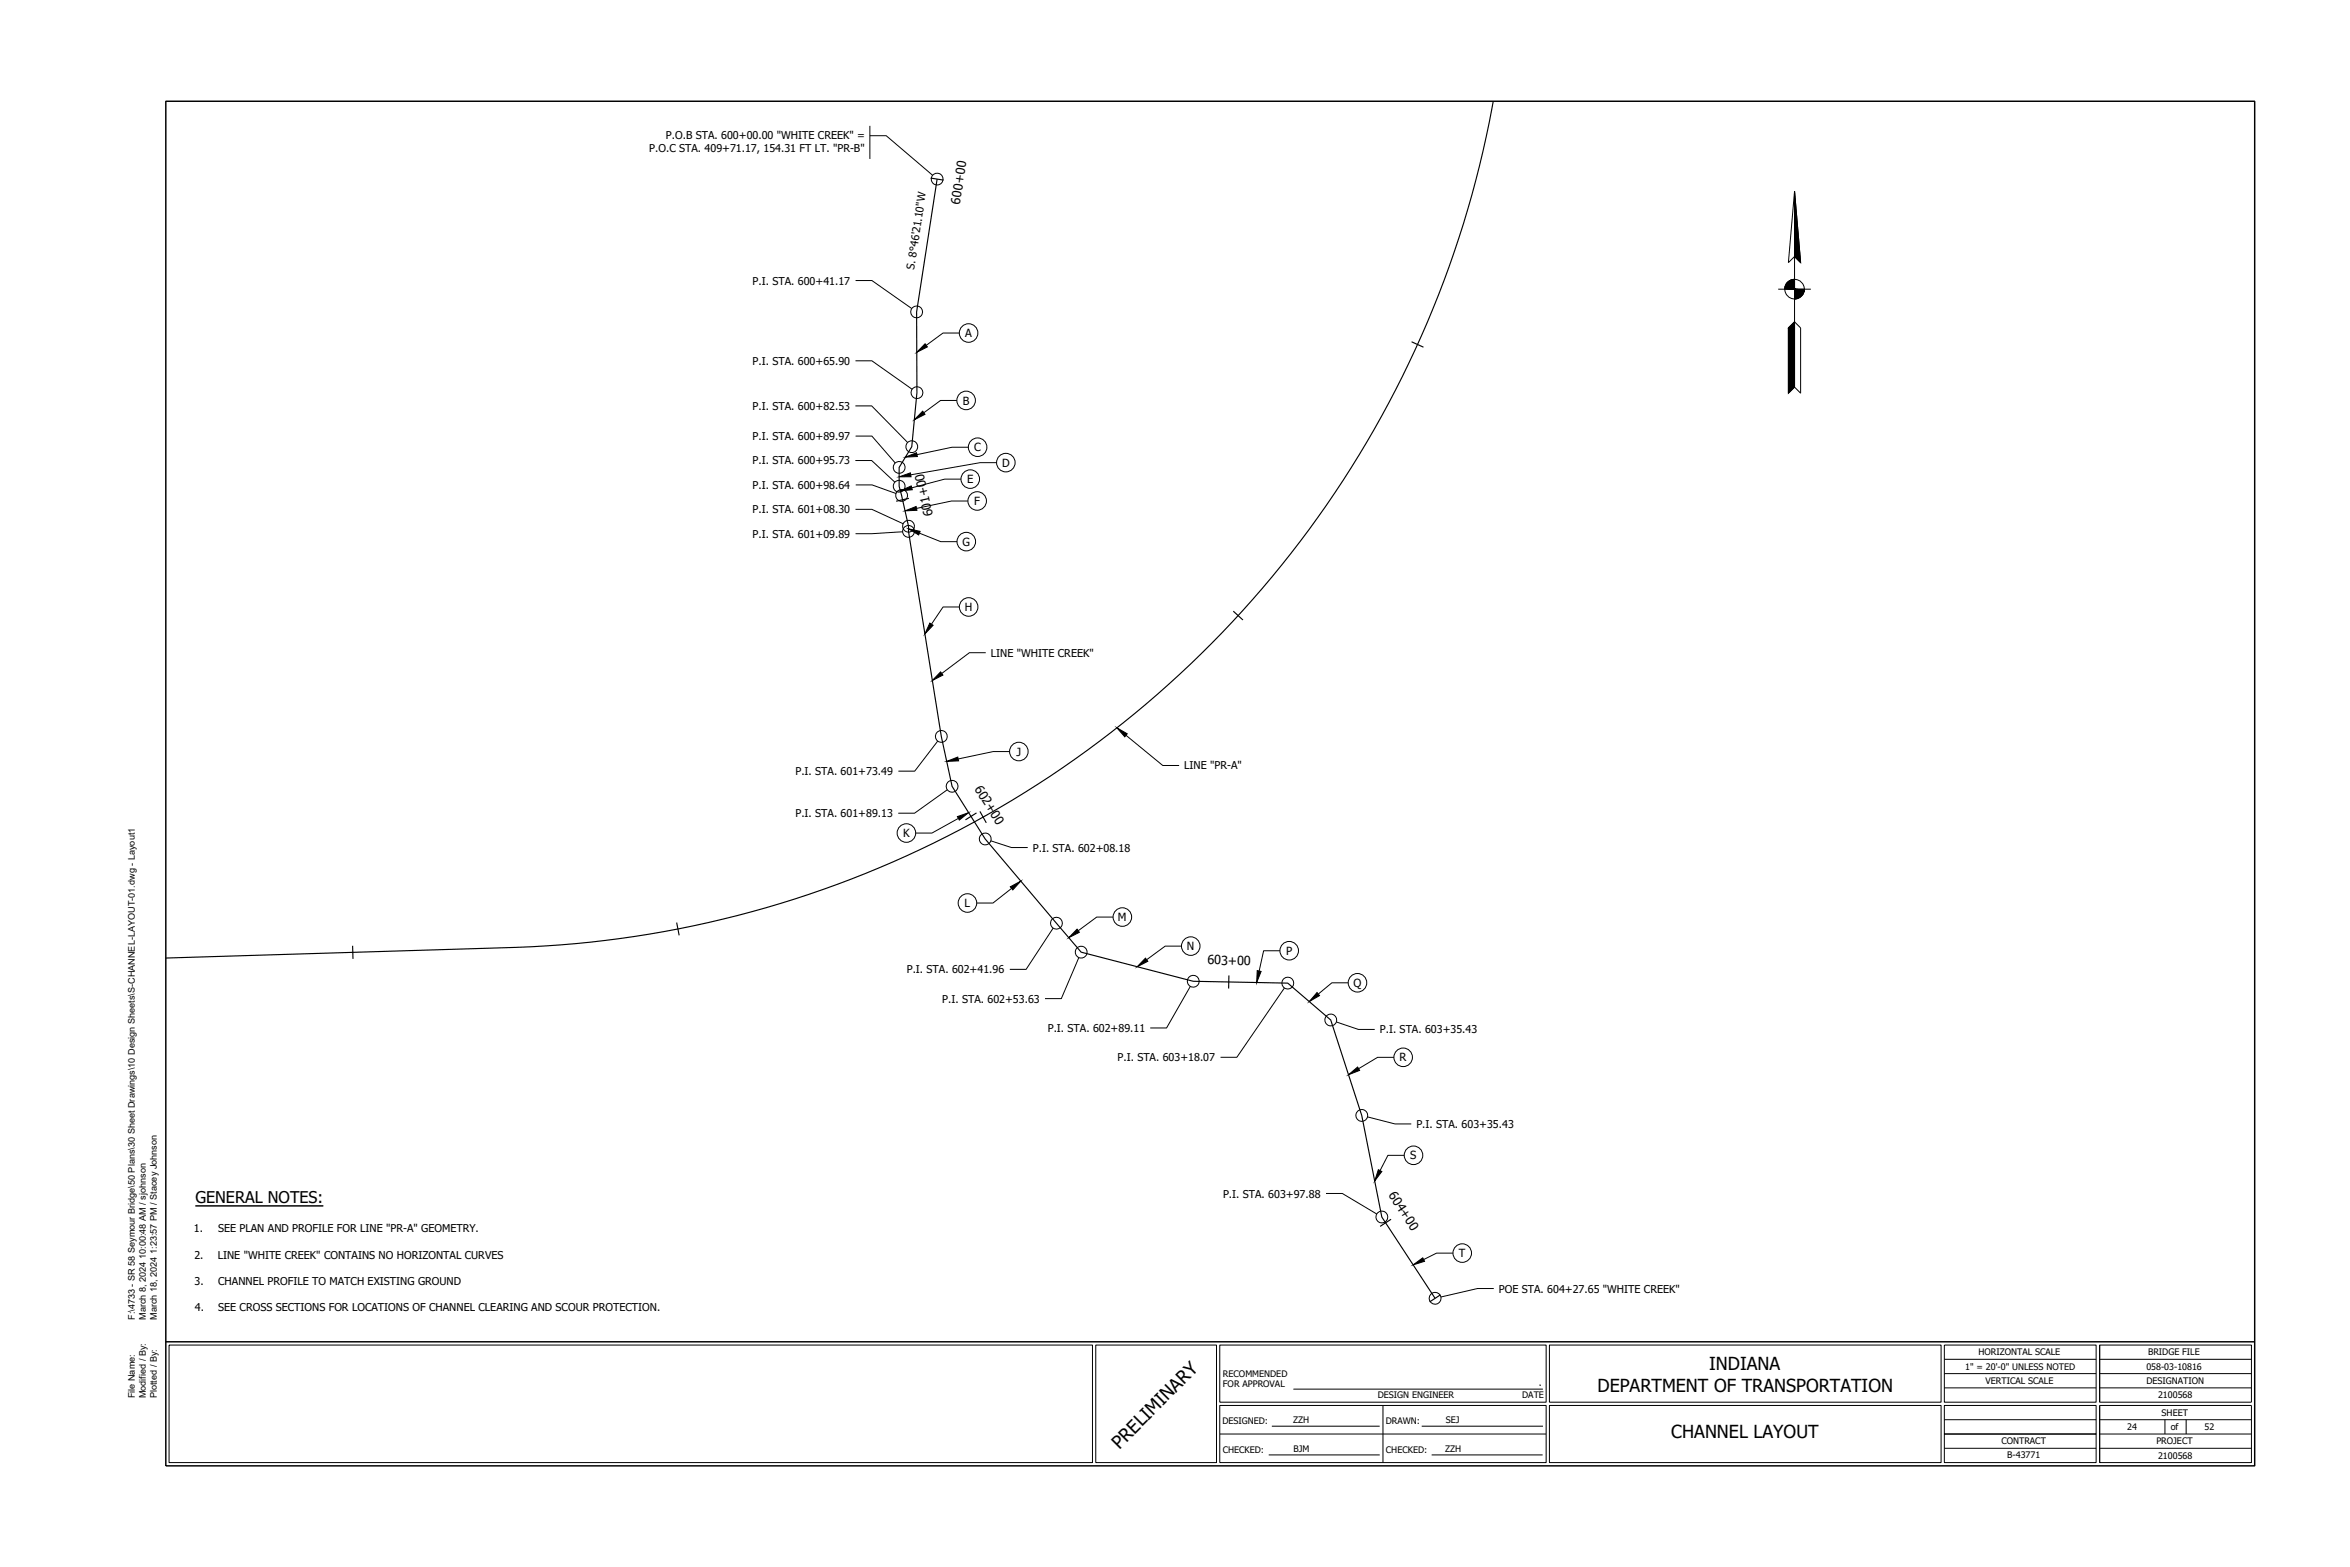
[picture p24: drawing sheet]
<svg xmlns="http://www.w3.org/2000/svg" width="914mm" height="610mm" viewBox="0 0 914 610" stroke-linecap="round" stroke-linejoin="round" font-family="sans-serif">
<defs><g id="words">
<text font-size="7.1" x="435.6" y="563.9" transform="rotate(-45 435.6 563.9)">PRELIMINARY</text>
<g font-size="7">
<text x="665.1" y="533">INDIANA</text>
<text x="621.6" y="541.6">DEPARTMENT OF TRANSPORTATION</text>
<text x="650.3" y="559.6">CHANNEL LAYOUT</text>
</g>
<text font-size="6.3" x="76" y="467.8">GENERAL NOTES:</text>
<text font-size="5.9" x="598.8" y="539.2">.</text>
<g font-size="4.9">
<text x="373.5" y="79.6" transform="rotate(-81 373.5 79.6)">600+00</text>
<text x="363.1" y="200.4" transform="rotate(-103 363.1 200.4)">601+00</text>
<text x="379" y="306.9" transform="rotate(58 379 306.9)">602+00</text>
<text x="469.8" y="375.1" transform="rotate(1 469.8 375.1)">603+00</text>
<text x="540.2" y="464.9" transform="rotate(57 540.2 464.9)">604+00</text>
</g>
<g font-size="4.4">
<text x="375.6" y="131.1">A</text>
<text x="374.6" y="157.4">B</text>
<text x="379.1" y="175.6">C</text>
<text x="389.9" y="181.6">D</text>
<text x="376.3" y="188">E</text>
<text x="379.1" y="196.5">F</text>
<text x="374.5" y="212.3">G</text>
<text x="375.4" y="237.7">H</text>
<text x="395.5" y="294">J</text>
<text x="351.4" y="325.7">K</text>
<text x="375.3" y="352.9">L</text>
<text x="435" y="358.4">M</text>
<text x="461.9" y="369.7">N</text>
<text x="500.4" y="371.5">P</text>
<text x="526.6" y="383.9">Q</text>
<text x="544.6" y="412.9">R</text>
<text x="548.8" y="451">S</text>
<text x="567.7" y="489.1">T</text>
</g>
<g font-size="4.2">
<text x="259.1" y="54">P.O.B STA. 600+00.00 &quot;WHITE CREEK&quot; =</text>
<text x="252.6" y="59.1">P.O.C STA. 409+71.17, 154.31 FT LT. &quot;PR-B&quot;</text>
<text x="355.7" y="105.2" transform="rotate(-81 355.7 105.2)">S. 8°46'21.10&quot;W</text>
<text x="292.8" y="110.7">P.I. STA. 600+41.17</text>
<text x="292.8" y="141.9">P.I. STA. 600+65.90</text>
<text x="292.8" y="159.5">P.I. STA. 600+82.53</text>
<text x="292.8" y="171.2">P.I. STA. 600+89.97</text>
<text x="292.8" y="180.7">P.I. STA. 600+95.73</text>
<text x="292.8" y="190.2">P.I. STA. 600+98.64</text>
<text x="292.8" y="199.7">P.I. STA. 601+08.30</text>
<text x="292.8" y="209.2">P.I. STA. 601+09.89</text>
<text x="385.5" y="255.5">LINE &quot;WHITE CREEK&quot;</text>
<text x="460.8" y="299.3">LINE &quot;PR-A&quot;</text>
<text x="309.5" y="301.5">P.I. STA. 601+73.49</text>
<text x="309.5" y="317.9">P.I. STA. 601+89.13</text>
<text x="401.9" y="331.3">P.I. STA. 602+08.18</text>
<text x="352.8" y="378.7">P.I. STA. 602+41.96</text>
<text x="366.6" y="390.1">P.I. STA. 602+53.63</text>
<text x="407.7" y="401.5">P.I. STA. 602+89.11</text>
<text x="536.9" y="402">P.I. STA. 603+35.43</text>
<text x="434.8" y="412.9">P.I. STA. 603+18.07</text>
<text x="551.1" y="438.8">P.I. STA. 603+35.43</text>
<text x="475.9" y="465.9">P.I. STA. 603+97.88</text>
<text x="75.4" y="479.4">1.</text>
<text x="84.9" y="479.4">SEE PLAN AND PROFILE FOR LINE &quot;PR-A&quot; GEOMETRY.</text>
<text x="75.6" y="489.6">2.</text>
<text x="84.7" y="489.6">LINE &quot;WHITE CREEK&quot; CONTAINS NO HORIZONTAL CURVES</text>
<text x="75.7" y="499.9">3.</text>
<text x="84.9" y="499.9">CHANNEL PROFILE TO MATCH EXISTING GROUND</text>
<text x="583.2" y="502.8">POE STA. 604+27.65 &quot;WHITE CREEK&quot;</text>
<text x="75.8" y="510.1">4.</text>
<text x="84.9" y="510.1">SEE CROSS SECTIONS FOR LOCATIONS OF CHANNEL CLEARING AND SCOUR PROTECTION.</text>
</g>
<g font-size="3.5">
<text x="52.4" y="513.5" transform="rotate(-90 52.4 513.5)">F:\4733 - SR 58 Seymour Bridge\50 Plans\30 Sheet Drawings\10 Design Sheets\S-CHANNEL-LAYOUT-01.dwg - Layout1</text>
<text x="56.7" y="513.5" transform="rotate(-90 56.7 513.5)">March 8, 2024 10:00:48 AM / sjohnson</text>
<text x="61" y="513.5" transform="rotate(-90 61 513.5)">March 18, 2024 1:23:57 PM / Stacey Johnson</text>
<text x="769.8" y="527.2">HORIZONTAL SCALE</text>
<text x="835.8" y="527.3">BRIDGE FILE</text>
<text x="764.7" y="532.8">1&quot; = 20'-0&quot; UNLESS NOTED</text>
<text x="835.2" y="532.8">058-03-10816</text>
<text x="475.9" y="535.8">RECOMMENDED</text>
<text x="475.9" y="539.7">FOR APPROVAL</text>
<text x="772.6" y="538.3">VERTICAL SCALE</text>
<text x="835.2" y="538.4">DESIGNATION</text>
<text x="52.4" y="544" transform="rotate(-90 52.4 544)">File Name:</text>
<text x="56.7" y="544" transform="rotate(-90 56.7 544)">Modified / By:</text>
<text x="61" y="544" transform="rotate(-90 61 544)">Plotted / By:</text>
<text x="536.1" y="544">DESIGN ENGINEER</text>
<text x="592.3" y="544">DATE</text>
<text x="839.7" y="544">2100568</text>
<text x="841.1" y="550.7">SHEET</text>
<text x="475.6" y="554">DESIGNED:</text>
<text x="503.2" y="553.6">ZZH</text>
<text x="539.2" y="554.1">DRAWN:</text>
<text x="562.6" y="553.6">SEJ</text>
<text x="827.7" y="556.4">24</text>
<text x="844.7" y="556.3">of</text>
<text x="857.8" y="556.2">52</text>
<text x="778.7" y="561.8">CONTRACT</text>
<text x="839" y="561.8">PROJECT</text>
<text x="475.8" y="565.2">CHECKED:</text>
<text x="503.3" y="564.7">BJM</text>
<text x="539.3" y="565.2">CHECKED:</text>
<text x="562.3" y="564.7">ZZH</text>
<text x="781" y="567.4">B-43771</text>
<text x="839.7" y="567.5">2100568</text>
</g>
</g></defs>
<!-- layer: 2100568 LINE WHITE CREEK|LINE WHITE CREEK -->
<path d="M364.6 69.7l-7.9 51.6 .1 31.5-2 21-4.9 8v7.4l3.6 15.5v2l12.8 79.8 4.2 19.4 12.8 20.5 37.4 44 43.6 11.3 36.8 .8 16.7 14.3 12.1 37.1 7.8 39.6 20.7 31.6" fill="none" stroke="#000" stroke-width=".44"/>
<!-- layer: 2100568 LINE WHITE CREEK|TICKS - LINE PR-A -->
<path d="M362.1 69.3l5 .8M353.7 193.9l-5 1.1M380 316.3l-4.3 2.6M478.2 379.5l-.1 5.1M541.3 474.3l-4.3 2.8M560.5 503.7l-4.2 2.8" fill="none" stroke="#000" stroke-width=".44"/>
<!-- layer: 2100568 LINE PR-A|LINE PR-A -->
<path d="M581 39.4a400.1 400.1 0 0 1-380.3 329.2l-136.2 4.1" fill="none" stroke="#000" stroke-width=".44"/>
<!-- layer: 2100568 LINE PR-A|TICKS - LINE PR-A -->
<path d="M549.3 133l4.6 2.1M479.9 237.8l3.7 3.4M381.3 315.7l2.5 4.4M263.3 358.9l1 5M137.2 367.9l.2 5.1" fill="none" stroke="#000" stroke-width=".44"/>
<!-- layer: TEXT-ANNO -->
<g fill="none" stroke="#000" stroke-width=".39">
<path d="M338.5 49v12.8M338.5 52.8h6.3l18.1 15.4M698.3 74.4l2.3 27.8-2.3-2.4-2.4 2.4 2.4-27.8v76.2M332.9 109.1h6.4l15.5 10.9M691.9 112.5h12.7M373.3 129.6h-6.4l-6.5 4.7M695.9 127.6l2.4-2.4 2.3 2.4v25.4l-2.3-2.4-2.4 2.4zM332.8 157.9h6.4l14 14.2M332.9 140.4h6.3l15.7 11M372.3 155.8h-6.3l-6.5 4.8M332.8 179.2h6.4l9 8.4M332.9 169.7h6.4l9.1 10.4"/>
<path d="M376.8 174h-6.4l-13.6 2.9M387.8 180h-6.4l-27 4.7M332.9 198.1h6.3l12.2 5.7M333 188.6h6.3l9.4 3.4M373.9 186.4h-6.3l-12.8 3.4M376.6 194.9h-6.3l-13.7 2.9M351.2 206.9l-12 .7h-6.3M357.8 207.4l8.2 3.3h6.4M373.3 236.1h-6.4l-4.5 6.7M383.6 253.9h-6.4l-10.8 8.1M364.9 288.3l-9 11.7h-6.3M392.8 292.4h-6.3l-13.7 2.9"/>
<path d="M438.1 286l14.3 11.8h6.4M368.6 307.2l-12.7 9.2h-6.4M372.9 318.4l-10.3 5.7h-6.3M385.5 327.1l8.1 2.6h6.3M393.6 345.6l-7.2 5.7h-6.4M433.1 356.8h-6.4l-7.2 5.3M409.8 361.1l-10.5 16h-6.4M419.8 372.5l-6.8 16h-6.4M459.7 368.1h-6.3l-7.2 5.3M498 369.9h-6.3l-1.8 7.9M463.2 383.7l-9.3 16.2h-6.3M499.8 384.3l-18.5 27h-6.4"/>
<path d="M520 397.6l8.6 2.9h6.3M524.6 382.3h-6.4l-5.2 4.4M542.4 411.3h-6.4l-7.4 4.5M532.1 434.5l10.7 2.7h6.3M546.4 449.5h-6.4l-3 5.9M516 464.3h6.3l13.4 8M565.3 487.5h-6.3l-5 2.5M581.2 501.3h-6.3l-14.3 3.3"/>
<circle cx="364.6" cy="69.7" r="2.3"/>
<circle cx="698.3" cy="112.5" r="3.8"/>
<circle cx="356.7" cy="121.3" r="2.3"/>
<circle cx="376.9" cy="129.6" r="3.6"/>
<circle cx="356.8" cy="152.7" r="2.3"/>
<circle cx="375.9" cy="155.8" r="3.6"/>
<circle cx="354.8" cy="173.8" r="2.3"/>
<circle cx="380.4" cy="174" r="3.6"/>
<circle cx="391.4" cy="180" r="3.6"/>
<circle cx="349.9" cy="189.2" r="2.3"/>
<circle cx="349.9" cy="181.8" r="2.3"/>
<circle cx="350.8" cy="192.7" r="2.3"/>
<circle cx="377.5" cy="186.4" r="3.6"/>
<circle cx="380.2" cy="194.9" r="3.6"/>
<circle cx="353.5" cy="206.7" r="2.3"/>
<circle cx="353.5" cy="204.7" r="2.3"/>
<circle cx="376" cy="210.7" r="3.6"/>
<circle cx="376.9" cy="236.1" r="3.6"/>
<circle cx="366.3" cy="286.5" r="2.3"/>
<circle cx="396.4" cy="292.4" r="3.6"/>
<circle cx="370.5" cy="305.9" r="2.3"/>
<circle cx="352.7" cy="324.1" r="3.6"/>
<circle cx="383.4" cy="326.4" r="2.3"/>
<circle cx="376.4" cy="351.3" r="3.6"/>
<circle cx="411.1" cy="359.1" r="2.3"/>
<circle cx="436.7" cy="356.8" r="3.6"/>
<circle cx="420.7" cy="370.4" r="2.3"/>
<circle cx="463.3" cy="368.1" r="3.6"/>
<circle cx="501.6" cy="369.9" r="3.6"/>
<circle cx="464.3" cy="381.7" r="2.3"/>
<circle cx="501.1" cy="382.5" r="2.3"/>
<circle cx="517.8" cy="396.8" r="2.3"/>
<circle cx="528.2" cy="382.3" r="3.6"/>
<circle cx="546" cy="411.3" r="3.6"/>
<circle cx="529.9" cy="433.9" r="2.3"/>
<circle cx="550" cy="449.4" r="3.6"/>
<circle cx="537.7" cy="473.4" r="2.3"/>
<circle cx="569" cy="487.5" r="3.6"/>
<circle cx="558.4" cy="505.1" r="2.3"/>
</g>
<g fill="#000" stroke="#000" stroke-width=".39">
<path d="M698.3 74.4l2.3 27.8-2.3-2.4zM697.9 108.7h.4v3.8zM698.3 112.5l3.2 2-.4 .5zM698.3 112.5l2.4 2.9-.4 .3zM694.5 112.2l3.8 .3h-3.8zM698.3 112.5l3.5 1.5-.3 .5zM698.3 112.5l2.8 2.5-.4 .4zM698.3 112.5l2 3.2-.6 .3zM360 133.7l.8 1.3-4.1 2.1zM352.3 177.8l4.3-1.7 .4 1.5zM359 160l.9 1.2-4.1 2.1zM349.9 185.5l4.3-1.5 .3 1.5z"/>
<path d="M350.4 191l4.2-2 .4 1.5zM352.1 198.7l4.4-1.7 .3 1.5zM353.5 205.7l4.5 1-.5 1.4zM361.8 242.4l1.3 .8-3.2 3.4zM366 261.4l.9 1.2-4.1 2.1zM368.4 296.2l4.3-1.7 .3 1.5zM434.6 283.1l4 2.4-.9 1.1zM372.5 317.7l4.4-1.6-3.6 2.9zM393.1 345l4.1-2.2-3.1 3.4zM419.1 361.5l.9 1.2-4.1 2.1zM445.7 372.7l.9 1.3-4.1 2.1zM489.2 377.6l1.5 .3-1.7 4.3z"/>
<path d="M512.5 386.1l.9 1.2-4 2.3zM524.7 418.1l3.6-3 .7 1.3zM536.3 455l1.4 .7-2.8 3.7zM549.9 492.1l3.7-2.8 .7 1.4z"/>
<path d="M695 110.5l-.3 .5 3.6 1.5zM694.7 111l3.6 1.5-3.7-.9zM694.6 111.6l-.1 .6 3.8 .3z"/>
<path d="M695.8 109.6l2.5 2.9-2-3.3zM695.4 110l.4-.4 2.5 2.9zM695.4 110l-.4 .5 3.3 2z"/>
<path d="M697.4 108.8l.9 3.7-.4-3.8zM696.8 109l.6-.2 .9 3.7zM696.3 109.2l2 3.3-1.5-3.5z"/>
<path d="M698.3 112.5l1.4 3.5-.5 .2zM698.3 112.5l.3 3.8 .6-.1zM698.3 112.5l.3 3.8h-.3z"/>
<path d="M698.3 112.5h3.8v.3zM698.3 112.5l3.7 .9 .1-.6zM698.3 112.5l3.7 .9-.2 .6z"/>
<path d="M695.9 127.6v25.4l2.4-2.4zM695.9 127.6l2.4-2.4v25.4z"/>
</g>
<!-- layer: TEXT-L180 -->
<path d="M76 469.1h49.8" fill="none" stroke="#000" stroke-width=".57"/>
<!-- layer: XR-TITLE|SH-BORD-BLKS -->
<g fill="none" stroke="#000" stroke-width=".39">
<path d="M65.8 523.3h359.3v45.7h-359.3zM426.4 523.3h47v45.7h-47zM474.6 523.3h127v22.2h-127zM602.9 523.3h152.4v22.2h-152.4zM756.6 523.3h59v22.2h-59zM756.6 539.9h59M756.6 534.4h59M756.6 528.8h59M817 523.3h59v22.2h-59zM817 523.3v22.2M817 539.9h59M817 534.4h59"/>
<path d="M817 528.8h59M474.6 546.8h127v22.2h-127zM474.6 557.9h127M494.9 554.8h42M503.3 540.4h97.1M538.1 546.8v22.2M553.2 554.8h47.2M602.9 546.8h152.4v22.2h-152.4zM756.6 557.9h59v11.1h-59zM756.6 546.8h59v11.1h-59zM756.6 552.3h59M817 546.8h59v22.2h-59z"/>
<path d="M817 557.9h59M817 552.3h59M817 546.8v22.2M842.4 552.3v5.6M850.6 552.3v5.6M493.7 566h43.2M557.1 566h43.1M756.6 563.4h59M817 563.4h59"/>
</g>
<!-- layer: XR-TITLE|SH-BORD-FRAM -->
<path d="M64.5 39.4h812.8v530.9h-812.8zM64.5 522h812.8" fill="none" stroke="#000" stroke-width=".57"/>
<use href="#words"/>
</svg>
